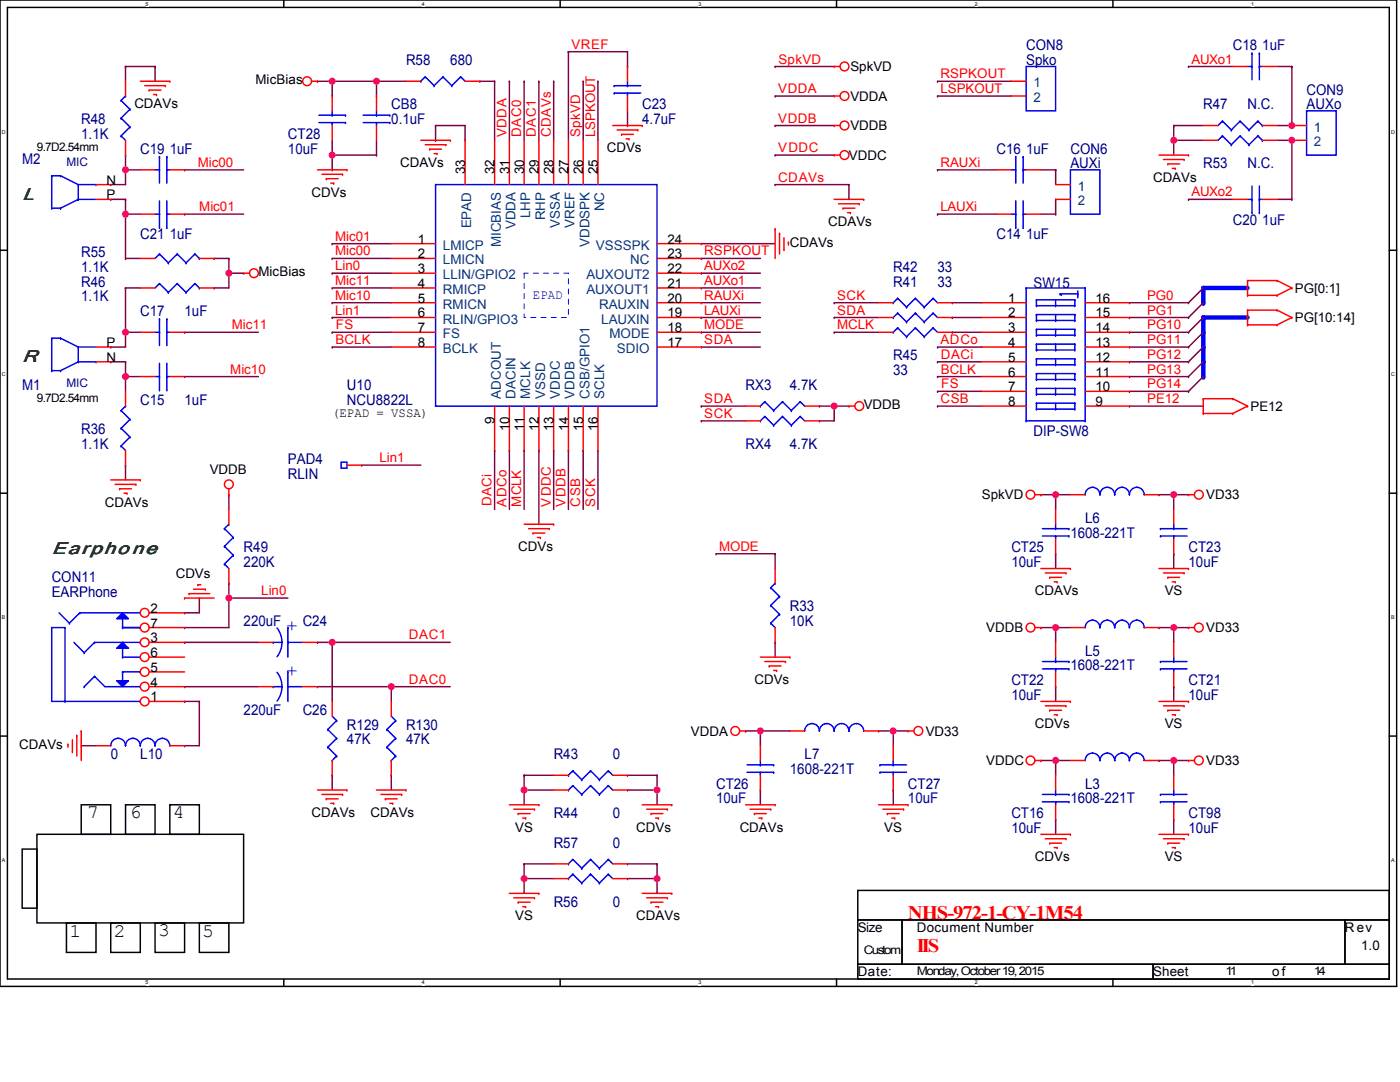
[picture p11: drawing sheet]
<svg xmlns="http://www.w3.org/2000/svg" width="279mm" height="216mm" viewBox="0 0 279 216" stroke-linecap="round" stroke-linejoin="round" font-family="sans-serif">
<defs><g id="words">
<g font-size="3.8" fill="#00f">
<text x="57.2" y="123.8" transform="rotate(90 57.2 123.8)">+</text>
<text x="57.2" y="132.6" transform="rotate(90 57.2 132.6)">+</text>
</g>
<g font-size="3.8">
<text x="17.4" y="163.2">7</text>
<text x="25.9" y="163.2">6</text>
<text x="34.5" y="163.2">4</text>
<text x="13.9" y="187.1">1</text>
<text x="22.7" y="187.1">2</text>
<text x="31.5" y="186.8">3</text>
<text x="40.4" y="187.1">5</text>
</g>
<g font-size="3.8" fill="#f00">
<text x="181.2" y="183.4">NHS-972-1-CY-1M54</text>
<text x="183" y="189.9">IIS</text>
</g>
<g font-size="3.5" fill="#008000">
<text x="4.4" y="39.9">L</text>
<text x="4.4" y="72.3">R</text>
<text x="10.3" y="110.5">Earpho ne</text>
</g>
<g font-size="2.9" fill="#000080">
<text x="204.8" y="10">CON8</text>
<text x="246" y="10">C18 1uF</text>
<text x="81" y="13">R58</text>
<text x="89.9" y="13">680</text>
<text x="204.8" y="13">Spko</text>
<text x="78.1" y="21.8">CB8</text>
<text x="128.2" y="21.8">C23</text>
<text x="240.1" y="21.8">R47</text>
<text x="249" y="21.8">N.C.</text>
<text x="260.8" y="18.9">CON9</text>
<text x="260.8" y="21.8">AUXo</text>
<text x="16.2" y="24.8">R48</text>
<text x="16.2" y="27.7">1.1K</text>
<text x="57.5" y="27.7">CT28</text>
<text x="78.1" y="24.8">0.1uF</text>
<text x="128.2" y="24.8">4.7uF</text>
<text x="4.4" y="32.7">M2</text>
<text x="28" y="30.7">C19 1uF</text>
<text x="57.5" y="30.7">10uF</text>
<text x="198.9" y="30.7">C16 1uF</text>
<text x="213.6" y="30.7">CON6</text>
<text x="213.6" y="33.6">AUXi</text>
<text x="240.1" y="33.6">R53</text>
<text x="249" y="33.6">N.C.</text>
<text x="28" y="47.8">C21 1uF</text>
<text x="198.9" y="47.8">C14 1uF</text>
<text x="246" y="44.8">C20 1uF</text>
<text x="16.2" y="51.3">R55</text>
<text x="16.2" y="54.2">1.1K</text>
<text x="16.2" y="57.2">R46</text>
<text x="178.3" y="54.2">R42</text>
<text x="178.3" y="57.2">R41</text>
<text x="187.1" y="54.2">33</text>
<text x="187.1" y="57.2">33</text>
<text x="206.3" y="57.5">SW15</text>
<text x="16.2" y="60.1">1.1K</text>
<text x="28" y="63.1">C17</text>
<text x="36.8" y="63.1">1uF</text>
<text x="178.3" y="71.9">R45</text>
<text x="4.4" y="77.8">M1</text>
<text x="69.2" y="77.8">U10</text>
<text x="148.8" y="77.8">RX3</text>
<text x="157.6" y="77.8">4.7K</text>
<text x="178.3" y="74.9">33</text>
<text x="28" y="80.8">C15</text>
<text x="36.8" y="80.8">1uF</text>
<text x="69.2" y="80.8">NCU8822L</text>
<text x="16.2" y="86.6">R36</text>
<text x="16.2" y="89.6">1.1K</text>
<text x="148.8" y="89.6">RX4</text>
<text x="157.6" y="89.6">4.7K</text>
<text x="206.3" y="86.9">DIP-SW8</text>
<text x="57.5" y="92.5">PAD4</text>
<text x="57.5" y="95.5">RLIN</text>
<text x="213.6" y="107.3">1608-221T</text>
<text x="216.6" y="104.3">L6</text>
<text x="48.6" y="110.2">R49</text>
<text x="48.6" y="113.2">220K</text>
<text x="201.8" y="110.2">CT25</text>
<text x="201.8" y="113.2">10uF</text>
<text x="237.2" y="110.2">CT23</text>
<text x="237.2" y="113.2">10uF</text>
<text x="10.3" y="116.1">CON11</text>
<text x="10.3" y="119.1">EARPhone</text>
<text x="48.6" y="124.9">220uF</text>
<text x="60.4" y="124.9">C24</text>
<text x="157.6" y="122">R33</text>
<text x="157.6" y="124.9">10K</text>
<text x="216.6" y="130.8">L5</text>
<text x="201.8" y="136.7">CT22</text>
<text x="213.6" y="133.8">1608-221T</text>
<text x="237.2" y="136.7">CT21</text>
<text x="48.6" y="142.6">220uF</text>
<text x="60.4" y="142.6">C26</text>
<text x="201.8" y="139.7">10uF</text>
<text x="237.2" y="139.7">10uF</text>
<text x="69.2" y="145.6">R129</text>
<text x="69.2" y="148.5">47K</text>
<text x="81" y="145.6">R130</text>
<text x="81" y="148.5">47K</text>
<text x="22.1" y="151.5">0</text>
<text x="28" y="151.5">L10</text>
<text x="110.5" y="151.5">R43</text>
<text x="122.3" y="151.5">0</text>
<text x="157.6" y="154.4">1608-221T</text>
<text x="160.6" y="151.5">L7</text>
<text x="142.9" y="157.4">CT26</text>
<text x="142.9" y="160.3">10uF</text>
<text x="181.2" y="157.4">CT27</text>
<text x="181.2" y="160.3">10uF</text>
<text x="213.6" y="160.3">1608-221T</text>
<text x="216.6" y="157.4">L3</text>
<text x="110.5" y="163.3">R44</text>
<text x="122.3" y="163.3">0</text>
<text x="201.8" y="163.3">CT16</text>
<text x="201.8" y="166.2">10uF</text>
<text x="237.2" y="163.3">CT98</text>
<text x="237.2" y="166.2">10uF</text>
<text x="110.5" y="169.1">R57</text>
<text x="122.3" y="169.1">0</text>
<text x="110.5" y="180.9">R56</text>
<text x="122.3" y="180.9">0</text>
</g>
<g font-size="2.7" fill="#004080">
<text x="206.3" y="17.4">1</text>
<text x="206.3" y="20.4">2</text>
<text x="262.2" y="26.3">1</text>
<text x="262.2" y="29.2">2</text>
<text x="215.1" y="38">1</text>
<text x="215.1" y="41">2</text>
<text x="94" y="45.6" transform="rotate(-90 94 45.6)">EPAD</text>
<text x="102.9" y="45.7" transform="rotate(-90 102.9 45.7)">VDDA</text>
<text x="105.8" y="43.5" transform="rotate(-90 105.8 43.5)">LHP</text>
<text x="108.8" y="44" transform="rotate(-90 108.8 44)">RHP</text>
<text x="111.7" y="45.4" transform="rotate(-90 111.7 45.4)">VSSA</text>
<text x="114.7" y="45.4" transform="rotate(-90 114.7 45.4)">VREF</text>
<text x="120.6" y="42.2" transform="rotate(-90 120.6 42.2)">NC</text>
<text x="88.4" y="49.8">LMICP</text>
<text x="88.4" y="52.8">LMICN</text>
<text x="99.9" y="49.3" transform="rotate(-90 99.9 49.3)">MICBIAS</text>
<text x="117.6" y="49.3" transform="rotate(-90 117.6 49.3)">VDDSPK</text>
<text x="118.9" y="49.8">VSSSPK</text>
<text x="125.8" y="52.8">NC</text>
<text x="88.4" y="55.7">LLIN/GPIO2</text>
<text x="88.4" y="58.7">RMICP</text>
<text x="117" y="58.7">AUXOUT1</text>
<text x="117" y="55.7">AUXOUT2</text>
<text x="88.4" y="61.6">RMICN</text>
<text x="88.4" y="64.6">RLIN/GPIO3</text>
<text x="119.5" y="61.6">RAUXIN</text>
<text x="120" y="64.6">LAUXIN</text>
<text x="88.4" y="67.5">FS</text>
<text x="88.4" y="70.4">BCLK</text>
<text x="121.6" y="67.5">MODE</text>
<text x="123.1" y="70.4">SDIO</text>
<text x="99.9" y="79.6" transform="rotate(-90 99.9 79.6)">ADCOUT</text>
<text x="102.9" y="79.6" transform="rotate(-90 102.9 79.6)">DACIN</text>
<text x="105.8" y="79.6" transform="rotate(-90 105.8 79.6)">MCLK</text>
<text x="108.8" y="79.6" transform="rotate(-90 108.8 79.6)">VSSD</text>
<text x="111.7" y="79.6" transform="rotate(-90 111.7 79.6)">VDDC</text>
<text x="114.7" y="79.6" transform="rotate(-90 114.7 79.6)">VDDB</text>
<text x="117.6" y="79.6" transform="rotate(-90 117.6 79.6)">CSB/GPIO1</text>
<text x="120.6" y="79.6" transform="rotate(-90 120.6 79.6)">SCLK</text>
</g>
<g font-size="2.7">
<text x="92.8" y="34.8" transform="rotate(-90 92.8 34.8)">33</text>
<text x="98.7" y="34.8" transform="rotate(-90 98.7 34.8)">32</text>
<text x="101.7" y="34.8" transform="rotate(-90 101.7 34.8)">31</text>
<text x="104.6" y="34.8" transform="rotate(-90 104.6 34.8)">30</text>
<text x="107.5" y="34.8" transform="rotate(-90 107.5 34.8)">29</text>
<text x="110.5" y="34.8" transform="rotate(-90 110.5 34.8)">28</text>
<text x="113.4" y="34.8" transform="rotate(-90 113.4 34.8)">27</text>
<text x="116.4" y="34.8" transform="rotate(-90 116.4 34.8)">26</text>
<text x="119.3" y="34.8" transform="rotate(-90 119.3 34.8)">25</text>
<text x="21.2" y="39.8">P</text>
<text x="21.2" y="36.8">N</text>
<text x="83.4" y="48.6">1</text>
<text x="83.4" y="51.6">2</text>
<text x="133.2" y="51.6">23</text>
<text x="133.2" y="48.6">24</text>
<text x="83.4" y="54.5">3</text>
<text x="83.4" y="57.5">4</text>
<text x="133.2" y="57.5">21</text>
<text x="133.2" y="54.5">22</text>
<text x="83.4" y="60.4">5</text>
<text x="83.4" y="63.3">6</text>
<text x="133.2" y="63.3">19</text>
<text x="133.2" y="60.4">20</text>
<text x="201.2" y="60.4">1</text>
<text x="201.2" y="63.3">2</text>
<text x="218.6" y="60.4">16</text>
<text x="218.6" y="63.3">15</text>
<text x="21.2" y="69.2">P</text>
<text x="83.4" y="66.3">7</text>
<text x="83.4" y="69.2">8</text>
<text x="133.2" y="69.2">17</text>
<text x="133.2" y="66.3">18</text>
<text x="201.2" y="66.3">3</text>
<text x="201.2" y="69.2">4</text>
<text x="218.6" y="66.3">14</text>
<text x="218.6" y="69.2">13</text>
<text x="21.2" y="72.2">N</text>
<text x="201.2" y="72.2">5</text>
<text x="201.2" y="75.1">6</text>
<text x="218.6" y="72.2">12</text>
<text x="218.6" y="75.1">11</text>
<text x="201.2" y="78.1">7</text>
<text x="201.2" y="81">8</text>
<text x="218.6" y="78.1">10</text>
<text x="218.6" y="81">9</text>
<text x="98.7" y="84.6" transform="rotate(-90 98.7 84.6)">9</text>
<text x="101.7" y="86.1" transform="rotate(-90 101.7 86.1)">10</text>
<text x="104.6" y="86.1" transform="rotate(-90 104.6 86.1)">11</text>
<text x="107.5" y="86.1" transform="rotate(-90 107.5 86.1)">12</text>
<text x="110.5" y="86.1" transform="rotate(-90 110.5 86.1)">13</text>
<text x="113.4" y="86.1" transform="rotate(-90 113.4 86.1)">14</text>
<text x="116.4" y="86.1" transform="rotate(-90 116.4 86.1)">15</text>
<text x="119.3" y="86.1" transform="rotate(-90 119.3 86.1)">16</text>
<text x="30.1" y="125.2">7</text>
<text x="30.1" y="122.3">2</text>
<text x="30.1" y="128.2">3</text>
<text x="30.1" y="131.1">6</text>
<text x="30.1" y="134.1">5</text>
<text x="30.1" y="137">4</text>
<text x="30.1" y="140">1</text>
</g>
<g font-size="2.6" fill="#f00">
<text x="114" y="9.7">VREF</text>
<text x="155.3" y="12.7">SpkVD</text>
<text x="187.7" y="15.6">RSPKOUT</text>
<text x="237.8" y="12.7">AUXo1</text>
<text x="155.3" y="18.6">VDDA</text>
<text x="187.7" y="18.6">LSPKOUT</text>
<text x="101.1" y="27.4" transform="rotate(-90 101.1 27.4)">VDDA</text>
<text x="104" y="27.4" transform="rotate(-90 104 27.4)">DAC0</text>
<text x="107" y="27.4" transform="rotate(-90 107 27.4)">DAC1</text>
<text x="109.9" y="27.4" transform="rotate(-90 109.9 27.4)">CDAVs</text>
<text x="115.8" y="27.3" transform="rotate(-90 115.8 27.3)">SpkVD</text>
<text x="118.7" y="27.4" transform="rotate(-90 118.7 27.4)">LSPKOUT</text>
<text x="155.3" y="24.5">VDDB</text>
<text x="39.5" y="33.3">Mic00</text>
<text x="155.3" y="30.4">VDDC</text>
<text x="187.7" y="33.3">RAUXi</text>
<text x="155.3" y="36.2">CDAVs</text>
<text x="237.8" y="39.2">AUXo2</text>
<text x="39.8" y="42.1">Mic01</text>
<text x="187.7" y="42.1">LAUXi</text>
<text x="66.9" y="48">Mic01</text>
<text x="66.9" y="51">Mic00</text>
<text x="66.9" y="53.9">Lin0</text>
<text x="140.5" y="53.9">AUXo2</text>
<text x="140.6" y="51">RSPKOUT</text>
<text x="66.9" y="56.9">Mic11</text>
<text x="66.9" y="59.8">Mic10</text>
<text x="140.5" y="56.9">AUXo1</text>
<text x="140.6" y="59.8">RAUXi</text>
<text x="167.1" y="59.8">SCK</text>
<text x="228.9" y="59.8">PG0</text>
<text x="46.3" y="65.7">Mic11</text>
<text x="66.9" y="62.8">Lin1</text>
<text x="67" y="65.7">FS</text>
<text x="140.6" y="65.7">MODE</text>
<text x="140.6" y="62.8">LAUXi</text>
<text x="167.1" y="62.8">SDA</text>
<text x="167.1" y="65.7">MCLK</text>
<text x="228.9" y="62.8">PG1</text>
<text x="228.9" y="65.7">PG10</text>
<text x="66.9" y="68.7">BCLK</text>
<text x="140.6" y="68.7">SDA</text>
<text x="187.7" y="68.7">ADCo</text>
<text x="187.8" y="71.6">DACi</text>
<text x="228.9" y="68.7">PG11</text>
<text x="228.9" y="71.6">PG12</text>
<text x="46" y="74.5">Mic10</text>
<text x="187.7" y="74.5">BCLK</text>
<text x="187.8" y="77.5">FS</text>
<text x="228.9" y="77.5">PG14</text>
<text x="228.9" y="74.5">PG13</text>
<text x="140.6" y="83.4">SCK</text>
<text x="140.6" y="80.4">SDA</text>
<text x="187.7" y="80.4">CSB</text>
<text x="228.9" y="80.4">PE12</text>
<text x="75.7" y="92.2">Lin1</text>
<text x="98.1" y="101" transform="rotate(-90 98.1 101)">DACi</text>
<text x="101.1" y="101.1" transform="rotate(-90 101.1 101.1)">ADCo</text>
<text x="104" y="101.1" transform="rotate(-90 104 101.1)">MCLK</text>
<text x="109.9" y="101.1" transform="rotate(-90 109.9 101.1)">VDDC</text>
<text x="112.9" y="101.1" transform="rotate(-90 112.9 101.1)">VDDB</text>
<text x="115.8" y="101.1" transform="rotate(-90 115.8 101.1)">CSB</text>
<text x="118.7" y="101.1" transform="rotate(-90 118.7 101.1)">SCK</text>
<text x="143.5" y="109.9">MODE</text>
<text x="52.2" y="118.7">Lin0</text>
<text x="81.6" y="127.6">DAC1</text>
<text x="81.6" y="136.4">DAC0</text>
</g>
<g font-size="2.6">
<text x="51" y="16.8">MicBias</text>
<text x="169.7" y="14.2">SpkVD</text>
<text x="26.8" y="21.6">CDAVs</text>
<text x="169.7" y="20.1">VDDA</text>
<text x="169.7" y="26">VDDB</text>
<text x="79.9" y="33.3">CDAVs</text>
<text x="121.1" y="30.4">CDVs</text>
<text x="169.4" y="31.9">VDDC</text>
<text x="62.2" y="39.2">CDVs</text>
<text x="230.1" y="36.3">CDAVs</text>
<text x="165.3" y="45.1">CDAVs</text>
<text x="157.6" y="49.3">CDAVs</text>
<text x="51.6" y="55.1">MicBias</text>
<text x="258.4" y="58.4">PG[0:1]</text>
<text x="258.4" y="64.3">PG[10:14]</text>
<text x="66.3" y="83.2">(EPAD = VSSA)</text>
<text x="172.4" y="81.7">VDDB</text>
<text x="249.6" y="82">PE12</text>
<text x="41.8" y="94.6">VDDB</text>
<text x="20.9" y="101.1">CDAVs</text>
<text x="195.9" y="99.6">SpkVD</text>
<text x="240.7" y="99.6">VD33</text>
<text x="103.4" y="109.9">CDVs</text>
<text x="35.1" y="115.2">CDVs</text>
<text x="206.5" y="118.8">CDAVs</text>
<text x="232.5" y="118.8">VS</text>
<text x="196.8" y="126.1">VDDB</text>
<text x="240.7" y="126.1">VD33</text>
<text x="150.6" y="136.5">CDVs</text>
<text x="3.8" y="149.4">CDAVs</text>
<text x="137.9" y="146.8">VDDA</text>
<text x="184.7" y="146.8">VD33</text>
<text x="206.5" y="145.3">CDVs</text>
<text x="232.5" y="145.3">VS</text>
<text x="196.8" y="152.7">VDDC</text>
<text x="240.7" y="152.7">VD33</text>
<text x="62.2" y="163">CDAVs</text>
<text x="74" y="163">CDAVs</text>
<text x="102.8" y="165.9">VS</text>
<text x="127" y="165.9">CDVs</text>
<text x="147.6" y="165.9">CDAVs</text>
<text x="176.5" y="165.9">VS</text>
<text x="206.5" y="171.8">CDVs</text>
<text x="232.5" y="171.8">VS</text>
<text x="102.8" y="183.6">VS</text>
<text x="127" y="183.6">CDAVs</text>
<text x="171.2" y="186">Size</text>
<text x="183" y="186">Document Number</text>
<text x="268.4" y="186">Rev</text>
<text x="271.7" y="189.5">1.0</text>
<text x="171.2" y="194.8">Date:</text>
<text x="230.1" y="194.8">Sheet</text>
<text x="253.9" y="194.8">of</text>
</g>
<text font-size="2.6" fill="#00f" x="106.4" y="59.7">EPAD</text>
<g font-size="2.4">
<text x="7.4" y="30.1">9.7D2.54mm</text>
<text x="7.4" y="80.2">9.7D2.54mm</text>
<text x="172.4" y="190.4">Custom</text>
<text x="183" y="194.5">Monday, October 19, 2015</text>
<text x="244.6" y="194.5">11</text>
<text x="262.2" y="194.5">14</text>
</g>
<g font-size="2.4" fill="#000080">
<text x="13.3" y="33.1">MIC</text>
<text x="13.3" y="77.3">MIC</text>
</g>
<g font-size="1.1">
<text x="29.1" y="1.1">5</text>
<text x="84.2" y="1.1">4</text>
<text x="139.4" y="1.1">3</text>
<text x="194.5" y="1.1">2</text>
<text x="249.7" y="1.1">1</text>
<text x=".4" y="26.7">D</text>
<text x="277.6" y="26.7">D</text>
<text x=".4" y="75.1">C</text>
<text x="277.6" y="75.1">C</text>
<text x=".4" y="123.6">B</text>
<text x="277.6" y="123.6">B</text>
<text x=".4" y="172.1">A</text>
<text x="277.6" y="172.1">A</text>
<text x="29.1" y="196.4">5</text>
<text x="84.2" y="196.4">4</text>
<text x="139.4" y="196.4">3</text>
<text x="194.5" y="196.4">2</text>
<text x="249.7" y="196.4">1</text>
</g>
</g></defs>
<path d="M0 0h278.7v196.8h-278.7zM1.5 1.5h275.8v193.9h-275.8z" fill="none" stroke="#000" stroke-width=".29"/>
<g fill="#fff">
<path d="M29.1 .2h.5v1.1h-.5z"/>
<path d="M29.1 195.5h.5v1.2h-.5z"/>
</g>
<path d="M56.6 0v1.5M56.6 195.4v1.4" fill="none" stroke="#000" stroke-width=".29"/>
<g fill="#fff">
<path d="M84.2 .2h.6v1.1h-.6z"/>
<path d="M84.2 195.5h.6v1.2h-.6z"/>
</g>
<path d="M111.8 0v1.5M111.8 195.4v1.4" fill="none" stroke="#000" stroke-width=".29"/>
<g fill="#fff">
<path d="M139.4 .2h.6v1.1h-.6z"/>
<path d="M139.4 195.5h.6v1.2h-.6z"/>
</g>
<path d="M166.9 0v1.5M166.9 195.4v1.4" fill="none" stroke="#000" stroke-width=".29"/>
<g fill="#fff">
<path d="M194.5 .2h.6v1.1h-.6z"/>
<path d="M194.5 195.5h.6v1.2h-.6z"/>
</g>
<path d="M222.1 0v1.5M222.1 195.4v1.4" fill="none" stroke="#000" stroke-width=".29"/>
<g fill="#fff">
<path d="M249.7 .2h.6v1.1h-.6z"/>
<path d="M249.7 195.5h.6v1.2h-.6z"/>
<path d="M.4 25.7h.7v1.2h-.7z"/>
<path d="M277.6 25.7h.8v1.2h-.8z"/>
<path d="M.4 74.2h.7v1.2h-.7z"/>
<path d="M277.6 74.2h.8v1.2h-.8z"/>
</g>
<path d="M0 49.9h1.5M277.3 49.9h1.4" fill="none" stroke="#000" stroke-width=".29"/>
<g fill="#fff">
<path d="M.4 122.6h.7v1.2h-.7z"/>
<path d="M277.6 122.6h.7v1.2h-.7z"/>
</g>
<path d="M0 98.4h1.5M277.3 98.4h1.4" fill="none" stroke="#000" stroke-width=".29"/>
<g fill="#fff">
<path d="M.4 171.1h.7v1.2h-.7z"/>
<path d="M277.6 171.1h.7v1.2h-.7z"/>
</g>
<path d="M0 146.9h1.5M277.3 146.9h1.4" fill="none" stroke="#000" stroke-width=".29"/>
<g fill="none" stroke="#800040" stroke-width=".29">
<path d="M63.4 16.2h.1M63.4 16.2h2.9M25.1 30.9h.1M25.1 30.9v3M66.3 33.9h.1M66.3 30.9v3M234.2 28h.1M234.2 28v2.9M25.1 57.5h.1M25.1 57.5v8.8M45.7 51.6h.1M45.7 51.6v2.9"/>
<path d="M25.1 72.2h.1M25.1 72.2v2.9"/>
</g>
<path d="M240.1 57.5h8.9" fill="none" stroke="#00f" stroke-width=".88"/>
<circle cx="240.1" cy="57.5" r=".44" fill="#00f"/>
<path d="M210.7 98.7h.1M210.7 98.7v3M210.7 110.5h.1M210.7 110.5v2.9" fill="none" stroke="#800040" stroke-width=".29"/>
<path d="M240.1 57.5v2.9" fill="none" stroke="#00f" stroke-width=".88"/>
<circle cx="240.1" cy="60.4" r=".44" fill="#00f"/>
<g fill="none" stroke="#800040" stroke-width=".29">
<path d="M225.4 60.4h.1M225.4 63.4h.1M225.4 60.4h11.8M225.4 63.4h11.8M210.7 98.7h.1M210.7 98.7h2.9M234.2 98.7h.1M234.2 98.7h3M234.2 98.7v3M234.2 110.5h.1M234.2 110.5v2.9M207.7 125.2h.1"/>
<path d="M207.7 125.2h3M210.7 137h.1M210.7 125.2h.1M210.7 125.2v3M210.7 137v3M148.8 145.9h.1M148.8 145.9h8.8M151.7 157.6h.1M151.7 145.9h.1M151.7 145.9v2.9M151.7 157.6v3M178.3 145.9h.1"/>
<path d="M178.3 145.9h2.9M210.7 151.7h.1M210.7 151.7v3M210.7 163.5h.1M210.7 163.5v3"/>
</g>
<path d="M240.1 72.2v2.9" fill="none" stroke="#00f" stroke-width=".88"/>
<circle cx="240.1" cy="75.1" r=".44" fill="#00f"/>
<path d="M225.4 78.1h.1M225.4 78.1h11.8" fill="none" stroke="#800040" stroke-width=".29"/>
<path d="M240.1 63.4h8.9" fill="none" stroke="#00f" stroke-width=".88"/>
<circle cx="240.1" cy="63.4" r=".44" fill="#00f"/>
<path d="M240.1 63.4v2.9" fill="none" stroke="#00f" stroke-width=".88"/>
<circle cx="240.1" cy="66.3" r=".44" fill="#00f"/>
<path d="M231.3 125.2h.1M231.3 125.2h2.9" fill="none" stroke="#800040" stroke-width=".29"/>
<path d="M240.1 66.3v2.9" fill="none" stroke="#00f" stroke-width=".88"/>
<circle cx="240.1" cy="69.2" r=".44" fill="#00f"/>
<path d="M240.1 69.2v3" fill="none" stroke="#00f" stroke-width=".88"/>
<circle cx="240.1" cy="72.2" r=".44" fill="#00f"/>
<g fill="none" stroke="#800040" stroke-width=".29">
<path d="M25.1 13.3h.1M25.1 13.3v2.9M25.1 13.3h5.8M30.9 13.3h.1M30.9 13.3v2.9M66.3 16.2h.1M66.3 19.2h.1M66.3 16.2h14.7M66.3 16.2v3M75.1 19.2h.1M75.1 16.2h.1M75.1 16.2v3"/>
<path d="M95.8 16.2h.1M95.8 16.2h2.9M98.7 16.2h.1M98.7 16.2v11.8M101.7 16.2h.1M101.7 16.2v11.8M104.6 16.2h.1M104.6 16.2v11.8M107.5 16.2h.1M107.5 16.2v11.8M110.5 16.2h.1M110.5 16.2v11.8"/>
<path d="M113.4 10.3h.1M113.4 10.3v17.7M113.4 10.3h11.8v3M116.4 16.2h.1M116.4 16.2v11.8M119.3 16.2h.1M119.3 16.2v11.8M125.2 13.3h.1M154.7 13.3h.1M154.7 19.2h.1M154.7 13.3h11.8M154.7 19.2h11.8"/>
<path d="M187.1 16.2h.1M187.1 19.2h.1M187.1 19.2h14.7M187.1 16.2h14.7M237.2 13.3h.1M237.2 13.3h8.8M254.9 13.3h2.9M257.8 13.3h.1M257.8 13.3v11.8M22.1 36.8h.1M22.1 39.8h.1M22.1 39.8h3"/>
<path d="M25.1 33.9h.1M25.1 39.8h.1M25.1 33.9v2.9h-3M25.1 33.9h2.9M25.1 39.8v11.8M36.8 33.9h.1M36.8 33.9h11.8M66.3 30.9h.1M66.3 30.9h8.8M66.3 28v2.9M75.1 30.9h.1M75.1 28v2.9"/>
<path d="M86.9 28h.1M86.9 25.1h.1M86.9 25.1v2.9M86.9 25.1h5.9v2.9M92.8 28h.1M125.2 25.1h.1M125.2 22.1v3M154.7 36.8h.1M154.7 25.1h.1M154.7 30.9h.1M154.7 36.8h14.7M154.7 25.1h11.8"/>
<path d="M154.7 30.9h11.8M169.4 36.8h.1M169.4 36.8v3M187.1 33.9h.1M187.1 33.9h11.8M207.7 33.9h3M210.7 33.9h.1M210.7 39.8h.1M210.7 33.9v2.9M210.7 39.8v2.9M234.2 25.1h.1M234.2 28h.1"/>
<path d="M234.2 25.1v2.9M234.2 25.1h5.9M234.2 28h5.9M237.2 39.8h.1M237.2 39.8h8.8M254.9 25.1h2.9M254.9 39.8h2.9M254.9 28h2.9M257.8 39.8h.1M257.8 28h.1M257.8 25.1h.1M257.8 28v11.8"/>
<path d="M25.1 42.7h.1M25.1 57.5h.1M25.1 51.6h.1M25.1 51.6h2.9M25.1 57.5h2.9M25.1 42.7h2.9M36.8 42.7h.1M36.8 42.7h11.8M42.7 51.6h.1M42.7 57.5h.1M42.7 51.6h3M45.7 54.5h.1"/>
<path d="M45.7 54.5h2.9M45.7 54.5v3h-3M66.3 48.6h.1M66.3 51.6h.1M66.3 54.5h.1M66.3 57.5h.1M66.3 51.6h11.8M66.3 54.5h11.8M66.3 57.5h11.8M66.3 48.6h11.8M140 51.6h.1M140 54.5h.1"/>
<path d="M140 57.5h.1M140 48.6h.1M140 51.6h11.7M140 54.5h11.7M140 57.5h11.7M140 48.6h14.7M187.1 42.7h.1M187.1 42.7h11.8M207.7 42.7h3M210.7 42.7h.1M240.1 57.5l-2.9 2.9M22.1 72.2h.1"/>
<path d="M22.1 69.2h.1M22.1 72.2h3M25.1 75.1h.1M25.1 66.3h.1M25.1 66.3h2.9M25.1 66.3v2.9h-3M25.1 75.1h2.9M25.1 75.1v3M36.8 66.3h.1M36.8 75.1h.1M36.8 66.3h14.8M36.8 75.1h14.8"/>
<path d="M66.3 60.4h.1M66.3 63.4h.1M66.3 66.3h.1M66.3 69.2h.1M66.3 66.3h11.8M66.3 69.2h11.8M66.3 60.4h11.8M66.3 63.4h11.8M140 69.2h.1M140 66.3h.1M140 63.4h.1M140 60.4h.1"/>
<path d="M140 66.3h11.7M140 69.2h11.7M140 60.4h11.7M140 63.4h11.7M166.5 60.4h.1M166.5 63.4h.1M166.5 66.3h.1M166.5 66.3h8.8M166.5 60.4h8.8M166.5 63.4h8.8M187.1 75.1h.1M187.1 78.1h.1"/>
<path d="M187.1 72.2h.1M187.1 69.2h.1M187.1 69.2h8.8M187.1 72.2h8.8M187.1 75.1h8.8M187.1 78.1h8.8M190 66.3h.1M190 63.4h.1M190 60.4h.1M190 66.3h5.9M190 60.4h5.9M190 63.4h5.9"/>
<path d="M225.4 66.3h.1M225.4 69.2h.1M225.4 72.2h.1M225.4 75.1h.1M225.4 66.3h11.8M225.4 69.2h11.8M225.4 72.2h11.8M225.4 75.1h11.8M237.2 60.4h.1M237.2 63.4h.1M237.2 66.3h.1M237.2 69.2h.1"/>
<path d="M237.2 72.2h.1M237.2 75.1h.1M237.2 78.1h.1M240.1 60.4l-2.9 3M240.1 63.4l-2.9 2.9M240.1 66.3l-2.9 2.9M240.1 69.2l-2.9 3M240.1 72.2l-2.9 2.9M240.1 75.1l-2.9 3M25.1 92.8h.1M25.1 92.8v3M45.7 98.7h.1"/>
<path d="M45.7 98.7v3M72.2 92.8h.1M72.2 92.8h11.8M98.7 89.9h.1M98.7 89.9v11.8M101.7 89.9h.1M101.7 89.9v11.8M104.6 89.9h.1M104.6 89.9v11.8M107.5 89.9h.1M107.5 89.9v14.7M110.5 89.9h.1"/>
<path d="M110.5 89.9v11.8M113.4 89.9h.1M113.4 89.9v11.8M116.4 89.9h.1M116.4 89.9v11.8M119.3 89.9h.1M119.3 89.9v11.8M140 84h.1M140 81h.1M140 81h8.8M140 84h8.8M163.5 84h.1"/>
<path d="M163.5 81h.1M163.5 81h5.9M166.5 81h.1M166.5 81v3h-3M187.1 81h.1M187.1 81h8.8M207.7 98.7h.1M207.7 98.7h3M225.4 81h.1M225.4 81h14.7M231.3 98.7h.1M231.3 98.7h2.9"/>
<path d="M39.8 119.3h.1M39.8 119.3v3h-3M45.7 119.3h.1M45.7 116.4h.1M45.7 116.4v8.8h-8.9M45.7 119.3h11.8M142.9 110.5h.1M142.9 110.5h11.8M154.7 110.5h.1M154.7 110.5v2.9M36.8 122.3h.1M36.8 125.2h.1"/>
<path d="M36.8 137h.1M36.8 140h.1M36.8 128.2h.1M36.8 137h14.8M36.8 128.2h14.8M36.8 140h3M39.8 140h.1M39.8 140v8.8h-3M63.4 137h.1M63.4 128.2h.1M63.4 137h26.5M63.4 128.2h26.5"/>
<path d="M66.3 128.2h.1M66.3 128.2v11.8M78.1 137h.1M78.1 137v3M154.7 128.2h.1M154.7 128.2v2.9M210.7 125.2h.1M210.7 125.2h2.9M234.2 125.2h.1M234.2 137h.1M234.2 125.2v3M234.2 137v3"/>
<path d="M234.2 125.2h3M16.2 148.8h.1M16.2 148.8h3M36.8 148.8h.1M66.3 154.7h.1M66.3 154.7v2.9M78.1 154.7h.1M78.1 154.7v2.9M104.6 157.6h.1M104.6 154.7h.1M104.6 154.7v5.9M104.6 157.6h5.9"/>
<path d="M104.6 154.7h5.9M125.2 157.6h.1M125.2 154.7h.1M125.2 157.6h5.9M125.2 154.7h5.9M131.1 157.6h.1M131.1 154.7h.1M131.1 154.7v5.9M175.3 145.9h.1M175.3 145.9h3M178.3 157.6h.1M178.3 145.9h.1"/>
<path d="M178.3 145.9v2.9M178.3 157.6v3M207.7 151.7h.1M207.7 151.7h5.9M210.7 151.7h.1M231.3 151.7h.1M231.3 151.7h5.9M234.2 151.7h.1M234.2 151.7v3M104.6 175.3h.1M104.6 172.4h.1M104.6 172.4v5.9"/>
<path d="M104.6 175.3h5.9M104.6 172.4h5.9M125.2 175.3h.1M125.2 172.4h.1M125.2 175.3h5.9M125.2 172.4h5.9M131.1 175.3h.1M131.1 172.4h.1M131.1 172.4v5.9M234.2 163.5h.1M234.2 163.5v3"/>
</g>
<g fill="none" stroke="#f00" stroke-width=".29">
<path d="M28 16.2h5.9M28.9 17.1h4.1M29.8 18h.1M29.8 18h2.3M30.7 18.9h.5M31.2 18.9h.1M33 17.1h.1M33.9 16.2h.1M62.2 16.2h1.2M63.4 16.2h.1M166.5 19.2h.1M166.5 13.3h.1"/>
<path d="M166.5 19.2h1.2M166.5 13.3h1.2M28 33.9h2.9M33.9 33.9h2.9M63.4 33.9h5.8M64.2 34.8h4.2M65.1 35.7h.1M65.1 35.7h2.4M66 36.5h.6M66.6 36.5h.1M68.4 34.8h.1M69.2 33.9h.1"/>
<path d="M84 28h5.9M84.9 28.9h4.1M85.7 29.8h.1M85.7 29.8h2.4M86.6 30.7h.6M87.2 30.7h.1M89 28.9h.1M89.9 28h.1M122.3 25.1h5.9M123.2 25.9h4.1M124 26.8h.1M124 26.8h2.4"/>
<path d="M124.9 27.7h.6M125.5 27.7h.1M127.3 25.9h.1M128.2 25.1h.1M166.5 25.1h.1M166.5 30.9h.1M166.5 25.1h1.2M166.5 39.8h5.9M166.5 30.9h1.2M172.4 39.8h.1M198.9 33.9h2.9M204.8 33.9h2.9"/>
<path d="M210.7 39.8h2.9M210.7 36.8h2.9M231.3 30.9h5.9M232.2 31.8h4.1M233.1 32.7h.1M233.1 32.7h2.3M234 33.6h.5M234.5 33.6h.1M236.3 31.8h.1M237.2 30.9h.1M240.1 25.1h3M240.1 28h3"/>
<path d="M251.9 25.1h3M251.9 28h3M257.8 25.1h3M257.8 28h3M28 51.6h2.9M39.8 51.6h2.9M48.6 54.5h.1M48.6 54.5h1.2M154.7 45.7h.1M154.7 45.7v5.9M155.6 46.6h.1M155.6 46.6v4.1"/>
<path d="M156.5 49.8h.1M156.5 47.4v2.4M157.3 48.3h.1M157.3 48.3v.6M167.4 40.7h4.1M168.2 41.5h.1M168.2 41.5h2.4M169.1 42.4h.6M169.7 42.4h.1M171.5 40.7h.1M198.9 42.7h2.9M204.8 42.7h2.9"/>
<path d="M249 58.9h.1M249 56h.1M249 56h5.9M249 58.9h5.9M249 56v2.9M254.9 56h.1M254.9 58.9h.1M254.9 56l2.9 1.5M257.8 57.5h.1M257.8 57.5l-2.9 1.4M28 66.3h2.9M28 75.1h2.9"/>
<path d="M33.9 66.3h2.9M33.9 75.1h2.9M195.9 66.3h8.9M195.9 60.4h8.9M195.9 63.4h8.9M195.9 69.2h8.9M195.9 72.2h8.9M195.9 75.1h8.9M195.9 78.1h8.9M216.6 66.3h8.8M216.6 60.4h8.8M216.6 63.4h8.8"/>
<path d="M216.6 69.2h8.8M216.6 72.2h8.8M216.6 75.1h8.8M216.6 78.1h8.8M240.1 79.6h.1M240.1 79.6h5.9M240.1 79.6v2.9M246 79.6h.1M246 79.6l3 1.4M249 64.8h.1M249 61.9h.1M249 61.9v2.9"/>
<path d="M249 61.9h5.9M249 64.8h5.9M254.9 61.9h.1M254.9 64.8h.1M254.9 61.9l2.9 1.5M257.8 63.4h.1M257.8 63.4l-2.9 1.4M22.1 95.8h5.9M23 96.6h4.1M23.9 97.5h.1M23.9 97.5h2.3M24.8 98.4h.5"/>
<path d="M25.3 98.4h.1M27.1 96.6h.1M28 95.8h.1M45.7 98.7h.1M45.7 97.5v1.2M169.4 81h.1M169.4 81h1.2M195.9 81h8.9M206.5 98.7h1.2M207.7 98.7h.1M216.6 81h8.8M237.2 98.7h.1"/>
<path d="M237.2 98.7h1.2M240.1 82.5h.1M240.1 82.5h5.9M246 82.5h.1M249 81h.1M249 81l-3 1.5M36.8 119.3h.1M36.8 119.3h5.9M37.7 118.5h.1M37.7 118.5h4.1M38.6 117.6h2.4M39.5 116.7h.1"/>
<path d="M39.5 116.7h.6M41 117.6h.1M104.6 104.6h5.9M105.5 105.5h4.1M106.4 106.4h.1M106.4 106.4h2.3M107.3 107.3h.5M107.8 107.3h.1M109.6 105.5h.1M110.5 104.6h.1M207.7 113.4h5.9M208.6 114.3h4.1"/>
<path d="M209.5 115.2h.1M209.5 115.2h2.4M210.4 116.1h.6M210.7 101.7v2.9M210.7 107.5v3M211 116.1h.1M212.7 114.3h.1M213.6 113.4h.1M231.3 113.4h5.9M232.2 114.3h4.1M233.1 115.2h.1M233.1 115.2h2.3"/>
<path d="M234 116.1h.5M234.2 101.7v2.9M234.2 107.5v3M234.5 116.1h.1M236.3 114.3h.1M237.2 113.4h.1M51.6 128.2h2.9M60.4 128.2h3M151.7 131.1h5.9M152.6 132h4.2M153.5 132.9h.1M153.5 132.9h2.4"/>
<path d="M154.4 133.8h.6M155 133.8h.1M156.8 132h.1M157.6 131.1h.1M206.5 125.2h1.2M207.7 125.2h.1M207.7 140h5.9M210.7 128.2v2.9M210.7 134.1v2.9M213.6 140h.1M213.6 125.2h3M228.4 125.2h2.9"/>
<path d="M231.3 140h5.9M237.2 125.2h.1M237.2 140h.1M237.2 125.2h1.2M13.6 148.5h.1M13.6 148.5v.6M14.4 150h.1M14.4 147.6v2.4M15.3 146.7h.1M15.3 146.7v4.2M16.2 145.9h.1M16.2 145.9v5.8"/>
<path d="M63.4 157.6h5.8M64.2 158.5h4.2M65.1 159.4h.1M65.1 159.4h2.4M68.4 158.5h.1M69.2 157.6h.1M75.1 157.6h5.9M76 158.5h4.1M76.9 159.4h.1M76.9 159.4h2.4M80.1 158.5h.1M81 157.6h.1"/>
<path d="M110.5 157.6h2.9M122.3 157.6h2.9M147.6 145.9h1.2M148.8 145.9h.1M157.6 145.9h3M172.4 145.9h2.9M178.3 148.8v2.9M178.3 154.7v2.9M181.2 145.9h.1M181.2 145.9h1.2M206.5 151.7h1.2M207.7 151.7h.1"/>
<path d="M208.6 140.8h4.1M209.5 141.7h.1M209.5 141.7h2.4M210.4 142.6h.6M210.7 154.7v2.9M211 142.6h.1M212.7 140.8h.1M232.2 140.8h4.1M233.1 141.7h.1M233.1 141.7h2.3M234 142.6h.5M234.5 142.6h.1"/>
<path d="M236.3 140.8h.1M237.2 151.7h.1M237.2 151.7h1.2M66 160.3h.6M66.6 160.3h.1M77.8 160.3h.6M78.4 160.3h.1M101.7 160.6h5.8M101.7 178.3h5.8M102.5 161.5h4.2M102.5 179.1h4.2M103.4 162.4h.1"/>
<path d="M103.4 162.4h2.4M104.3 163.2h.6M104.9 163.2h.1M106.7 161.5h.1M106.7 179.1h.1M107.5 160.6h.1M107.5 178.3h.1M110.5 175.3h2.9M122.3 175.3h2.9M128.2 160.6h5.9M128.2 178.3h5.9M129.1 161.5h4.1"/>
<path d="M129.1 179.1h4.1M129.9 162.4h.1M129.9 162.4h2.4M130.8 163.2h.6M131.4 163.2h.1M133.2 161.5h.1M133.2 179.1h.1M134.1 160.6h.1M134.1 178.3h.1M148.8 160.6h5.9M149.7 161.5h4.1M150.6 162.4h.1"/>
<path d="M150.6 162.4h2.3M151.5 163.2h.5M152 163.2h.1M153.8 161.5h.1M154.7 160.6h.1M175.3 160.6h5.9M176.2 161.5h4.1M177.1 162.4h.1M177.1 162.4h2.3M178 163.2h.6M178.6 163.2h.1M180.3 161.5h.1"/>
<path d="M181.2 160.6h.1M207.7 166.5h5.9M208.6 167.4h4.1M209.5 168.2h.1M209.5 168.2h2.4M210.4 169.1h.6M210.7 160.6v2.9M211 169.1h.1M212.7 167.4h.1M213.6 166.5h.1M231.3 166.5h5.9M232.2 167.4h4.1"/>
<path d="M233.1 168.2h.1M233.1 168.2h2.3M234 169.1h.5M234.5 169.1h.1M236.3 167.4h.1M237.2 166.5h.1M103.4 180h.1M103.4 180h2.4M104.3 180.9h.6M104.9 180.9h.1M129.9 180h.1M129.9 180h2.4"/>
<path d="M130.8 180.9h.6M131.4 180.9h.1"/>
<circle cx="61.3" cy="16.2" r=".88"/>
<circle cx="168.5" cy="13.3" r=".88"/>
<circle cx="168.5" cy="19.2" r=".88"/>
<circle cx="168.5" cy="25" r=".88"/>
<circle cx="168.5" cy="30.9" r=".88"/>
<circle cx="50.7" cy="54.5" r=".88"/>
<circle cx="45.7" cy="96.6" r=".88"/>
<circle cx="171.5" cy="81" r=".88"/>
<circle cx="205.7" cy="98.7" r=".88"/>
<circle cx="239.3" cy="98.7" r=".88"/>
<circle cx="205.7" cy="125.2" r=".88"/>
<circle cx="239.3" cy="125.2" r=".88"/>
<circle cx="146.7" cy="145.8" r=".88"/>
<circle cx="183.3" cy="145.8" r=".88"/>
<circle cx="205.7" cy="151.7" r=".88"/>
<circle cx="239.3" cy="151.7" r=".88"/>
</g>
<g fill="none" stroke="#000" stroke-width=".29">
<path d="M4.4 169.4h3v11.8h-3zM7.4 166.5h41.2v17.7h-41.2zM16.2 160.6h5.9v5.9h-5.9zM25.1 160.6h5.8v5.9h-5.8zM33.9 160.6h5.9v5.9h-5.9zM171.2 177.7h106.1v5.9h-106.1zM13.3 184.2h5.9v5.8h-5.9zM22.1 184.2h5.9v5.8h-5.9zM30.9 184.2h5.9v5.8h-5.9zM39.8 184.2h5.9v5.8h-5.9zM171.2 183.6h8.8v8.8h-8.8zM171.2 192.4h58.9v3h-58.9z"/>
<path d="M180 183.6h88.4v8.8h-88.4zM230.1 192.4h47.2v3h-47.2zM268.4 183.6h8.9v8.8h-8.9z"/>
</g>
<g fill="none" stroke="#00f" stroke-width=".29">
<path d="M30.9 33.9h.9M31.8 31.2h.1M31.8 33.9h.1M31.8 31.2v5.3M33.3 33.9h.1M33.3 31.2h.1M33.3 31.2v5.3M33.3 33.9h.6M201.8 33.9h.9M202.7 31.2h.1M202.7 33.9h.1M202.7 31.2v5.3"/>
<path d="M204.2 33.9h.1M204.2 31.2h.1M204.2 33.9h.6M204.2 31.2v5.3M213.6 33.9h5.9v8.8h-5.9zM244 24.2h.1M244 27.1h.1M244 24.2l-.9 .9M244 24.2l1.7 1.7M244 27.1l-.9 .9M244 27.1l1.7 1.8M245.7 25.9h.1"/>
<path d="M245.7 28.9h.1M247.5 24.2h.1M247.5 27.1h.1M247.5 24.2l-1.8 1.7M247.5 24.2l1.8 1.7M247.5 27.1l-1.8 1.8M247.5 27.1l1.8 1.8M249.3 25.9h.1M249.3 28.9h.1M251 24.2h.1M251 27.1h.1M251 24.2l-1.7 1.7"/>
<path d="M251 24.2l.9 .9M251 27.1l-1.7 1.8M251 27.1l.9 .9M251.9 25.1h.1M251.9 28h.1M260.8 22.1h5.9v8.8h-5.9zM31.8 50.7h.1M31.8 50.7l-.9 .9M31.8 50.7l1.8 1.8M33.6 52.5h.1M35.4 50.7h.1M35.4 50.7l-1.8 1.8"/>
<path d="M35.4 50.7l1.7 1.8M37.1 52.5h.1M38.9 50.7h.1M38.9 50.7l-1.8 1.8M38.9 50.7l.9 .9M39.8 51.6h.1M201.8 42.7h.9M202.7 45.4h.1M202.7 42.7h.1M202.7 40.1v5.3M204.2 42.7h.1M204.2 45.4h.1"/>
<path d="M204.2 40.1v5.3M204.2 42.7h.6M204.8 57.5h.1M204.8 57.5v26.5M204.8 57.5h11.8M206.8 59.8h.1M206.8 59.8h7.7M206.8 59.8v1.2M210.7 59.8v1.2M211.6 58.6h.1M211.6 58.6l.3 .3M211.6 58.6h3.5"/>
<path d="M214.5 59.8h.1M214.5 59.8v1.2M215.1 58.6h.1M215.1 59.2h.1M215.1 58.1v1.1M216.6 57.5h.1M216.6 57.5v26.5M30.9 66.3h.9M30.9 75.1h.9M31.8 63.6h.1M31.8 66.3h.1M31.8 77.8h.1"/>
<path d="M31.8 75.1h.1M31.8 63.6v5.4M31.8 72.5v5.3M33.3 66.3h.1M33.3 63.6h.1M33.3 75.1h.1M33.3 77.8h.1M33.3 66.3h.6M33.3 63.6v5.4M33.3 72.5v5.3M33.3 75.1h.6M206.8 61h.1"/>
<path d="M206.8 63.9h.1M206.8 62.8h.1M206.8 66.9h.1M206.8 65.7h.1M206.8 69.8h.1M206.8 68.7h.1M206.8 72.8h.1M206.8 71.6h.1M206.8 75.7h.1M206.8 74.5h.1M206.8 78.7h.1M206.8 77.5h.1"/>
<path d="M206.8 61h7.7M206.8 62.8v1.1M206.8 65.7v1.2M206.8 68.7v1.1M206.8 71.6v1.2M206.8 74.5v1.2M206.8 77.5v1.2M206.8 62.8h7.7M206.8 63.9h7.7M206.8 65.7h7.7M206.8 66.9h7.7M206.8 68.7h7.7"/>
<path d="M206.8 69.8h7.7M206.8 71.6h7.7M206.8 72.8h7.7M206.8 74.5h7.7M206.8 75.7h7.7M206.8 77.5h7.7M206.8 78.7h7.7M210.7 61h.1M210.7 63.9h.1M210.7 66.9h.1M210.7 69.8h.1M210.7 72.8h.1"/>
<path d="M210.7 75.7h.1M210.7 78.7h.1M210.7 62.8v1.1M210.7 65.7v1.2M210.7 68.7v1.1M210.7 71.6v1.2M210.7 74.5v1.2M210.7 77.5v1.2M214.5 61h.1M214.5 62.8h.1M214.5 63.9h.1M214.5 65.7h.1"/>
<path d="M214.5 66.9h.1M214.5 68.7h.1M214.5 69.8h.1M214.5 71.6h.1M214.5 72.8h.1M214.5 74.5h.1M214.5 75.7h.1M214.5 77.5h.1M214.5 78.7h.1M214.5 62.8v1.1M214.5 65.7v1.2M214.5 68.7v1.1"/>
<path d="M214.5 71.6v1.2M214.5 74.5v1.2M214.5 77.5v1.2M204.8 84h.1M204.8 84h11.8M206.8 81.6h.1M206.8 80.4h.1M206.8 80.4v1.2M206.8 80.4h7.7M206.8 81.6h7.7M210.7 81.6h.1M210.7 80.4v1.2"/>
<path d="M214.5 80.4h.1M214.5 81.6h.1M214.5 80.4v1.2M216.6 84h.1M208 105.5h5.3M208 107h5.3M210.7 107h.1M210.7 105.5h.1M210.7 104.6v.9M210.7 107v.5M213.3 105.5h.1M213.3 107h.1"/>
<path d="M231.6 105.5h.1M231.6 107h.1M231.6 105.5h5.3M231.6 107h5.3M234.2 107h.1M234.2 105.5h.1M234.2 104.6v.9M234.2 107v.5M54.5 128.2h.1M54.5 128.2h1.8M55.3 125.3l.7 1.4 .3 1.5M56.3 128.2l-.3 1.5-.7 1.3"/>
<path d="M57.5 125.2h.1M57.5 128.2h.1M57.5 128.2h2.9M57.5 125.2v5.9M208 132h5.3M208 133.5h5.3M210.7 133.5h.1M210.7 132h.1M210.7 131.1v.9M210.7 133.5v.6M213.3 132h.1M213.3 133.5h.1"/>
<path d="M216.6 125.2a1.46 1.46 0 0 1 1.5-1.4h-.1a1.47 1.47 0 0 1 1.5 1.4 1.46 1.46 0 0 1 1.5-1.4 1.47 1.47 0 0 1 1.5 1.4 1.46 1.46 0 0 1 1.4-1.4 1.47 1.47 0 0 1 1.5 1.4 1.46 1.46 0 0 1 1.5-1.4 1.47 1.47 0 0 1 1.4 1.4M113.4 157.6h.1M114.3 156.8h.1M114.3 156.8l1.8 1.7M114.3 156.8l-.9 .8M116.1 158.5h.1M117.9 156.8h.1M117.9 156.8l1.7 1.7M117.9 156.8l-1.8 1.7M119.6 158.5h.1M121.4 156.8h.1M121.4 156.8l.9 .8"/>
<path d="M121.4 156.8l-1.8 1.7M160.6 145.9a1.46 1.46 0 0 1 1.5-1.5 1.47 1.47 0 0 1 1.4 1.5 1.46 1.46 0 0 1 1.5-1.5 1.47 1.47 0 0 1 1.5 1.5 1.46 1.46 0 0 1 1.5-1.5 1.47 1.47 0 0 1 1.4 1.5 1.46 1.46 0 0 1 1.5-1.5 1.47 1.47 0 0 1 1.5 1.5M175.6 152.6h.1M175.6 154.1h.1M175.6 152.6h5.3M175.6 154.1h5.3M178.3 154.1h.1M178.3 152.6h.1M178.3 151.7v.9M178.3 154.1v.6M208 158.5h5.3M208 160h5.3"/>
<path d="M210.7 160h.1M210.7 158.5h.1M210.7 157.6v.9M210.7 160v.6M213.3 158.5h.1M213.3 160h.1M113.4 175.3h.1M114.3 174.4h.1M114.3 174.4l1.8 1.8M114.3 174.4l-.9 .9M116.1 176.2h.1M117.9 174.4h.1"/>
<path d="M117.9 174.4l1.7 1.8M117.9 174.4l-1.8 1.8M119.6 176.2h.1M121.4 174.4h.1M121.4 174.4l.9 .9M121.4 174.4l-1.8 1.8"/>
</g>
<path d="M24.5 128.2l1.1 1.2h-2.3z" fill="#00f"/>
<path d="M24.5 128.2l1.1 1.2h-2.3z" fill="none" stroke="#00f" stroke-width=".29"/>
<path d="M23.3 135.8h2.3l-1.1 1.2z" fill="#00f"/>
<g fill="none" stroke="#00f" stroke-width=".29">
<path d="M10.3 125.2h.1M10.3 125.2h2.7M10.3 125.2v14.8h17.7M13 125.2h.1M13 140h.1M13 125.2v14.8M14.7 128.2l2.1 2M16.8 130.2h.1M16.8 137h.1M18.9 128.2h.1M18.9 135h.1M18.9 128.2l-2.1 2"/>
<path d="M18.9 128.2h9.1M18.9 135l2 2h7.1M18.9 135l-2.1 2M23.3 135.8h2.3l-1.1 1.2zM24.5 134.1h.1M24.5 131.1h.1M24.5 125.2h3.5M24.5 129.4v1.7M24.5 134.1v1.7M24.5 134.1h3.5M24.5 131.1h3.5M28 128.2h.1"/>
<path d="M28 140h.1M28 137h.1M28 134.1h.1M28 131.1h.1M28 125.2h.1"/>
</g>
<path d="M24.5 122.3l1.1 1.2h-2.3z" fill="#00f"/>
<path d="M11.8 122.3l2.1 2M13.9 124.3h.1M15.9 122.3h.1M15.9 122.3h12.1M15.9 122.3l-2 2M24.5 122.3l1.1 1.2h-2.3zM24.5 125.2h.1M24.5 125.2h3.5M24.5 123.5v1.7M28 125.2h.1M28 122.3h.1" fill="none" stroke="#00f" stroke-width=".29"/>
<circle cx="28.9" cy="128.2" r=".88" fill="#fff"/>
<g fill="none" stroke="#f00" stroke-width=".29">
<path d="M29.8 128.2h7"/>
<circle cx="28.9" cy="128.2" r=".88"/>
</g>
<circle cx="28.9" cy="131.1" r=".88" fill="#fff"/>
<g fill="none" stroke="#f00" stroke-width=".29">
<path d="M29.8 131.1h7"/>
<circle cx="28.9" cy="131.1" r=".88"/>
</g>
<circle cx="28.9" cy="134.1" r=".88" fill="#fff"/>
<g fill="none" stroke="#f00" stroke-width=".29">
<path d="M29.8 134.1h7"/>
<circle cx="28.9" cy="134.1" r=".88"/>
</g>
<circle cx="28.9" cy="137" r=".88" fill="#fff"/>
<g fill="none" stroke="#f00" stroke-width=".29">
<path d="M29.8 137h7"/>
<circle cx="28.9" cy="137" r=".88"/>
</g>
<circle cx="28.9" cy="140" r=".88" fill="#fff"/>
<g fill="none" stroke="#f00" stroke-width=".29">
<path d="M29.8 140h7"/>
<circle cx="28.9" cy="140" r=".88"/>
</g>
<circle cx="28.9" cy="125.2" r=".88" fill="#fff"/>
<g fill="none" stroke="#f00" stroke-width=".29">
<path d="M29.8 125.2h7"/>
<circle cx="28.9" cy="125.2" r=".88"/>
</g>
<circle cx="28.9" cy="122.3" r=".88" fill="#fff"/>
<g fill="none" stroke="#f00" stroke-width=".29">
<path d="M25.1 16.2v3M66.3 19.2v2.9M75.1 19.2v2.9M81 16.2h3M92.8 16.2h3M125.2 13.3v2.9M125.2 19.2v2.9M201.8 16.2h3M201.8 19.2h3M246 13.3h3M251.9 13.3h3M19.2 39.8h2.9"/>
<path d="M19.2 36.8h2.9M25.1 28v2.9M66.3 25.1v2.9M75.1 25.1v2.9M92.8 28v8.8M98.7 28v8.8M101.7 28v8.8M104.6 28v8.8M107.5 28v8.8M110.5 28v8.8M113.4 28v8.8M116.4 28v8.8"/>
<path d="M119.3 28v8.8M246 39.8h3M251.9 39.8h3M28 57.5h2.9M28 42.7h2.9M33.9 42.7h2.9M39.8 57.5h2.9M78.1 57.5h8.8M78.1 48.6h8.8M78.1 51.6h8.8M78.1 54.5h8.8M131.1 57.5h8.9"/>
<path d="M131.1 48.6h8.9M131.1 51.6h8.9M131.1 54.5h8.9M19.2 69.2h2.9M19.2 72.2h2.9M25.1 78.1v2.9M78.1 60.4h8.8M78.1 63.4h8.8M78.1 66.3h8.8M78.1 69.2h8.8M131.1 60.4h8.9M131.1 63.4h8.9"/>
<path d="M131.1 66.3h8.9M131.1 69.2h8.9M175.3 60.4h3M175.3 63.4h3M175.3 66.3h3M187.1 60.4h2.9M187.1 63.4h2.9M187.1 66.3h2.9M25.1 89.9v2.9M69.2 92.8h3M98.7 81v8.9M101.7 81v8.9"/>
<path d="M104.6 81v8.9M107.5 81v8.9M110.5 81v8.9M113.4 81v8.9M116.4 81v8.9M119.3 81v8.9M148.8 81h2.9M148.8 84h2.9M160.6 81h2.9M160.6 84h2.9M213.6 98.7h3M228.4 98.7h2.9"/>
<path d="M45.7 101.7v2.9M45.7 113.4v3M154.7 113.4v3M29.8 122.3h7M51.6 137h2.9M60.4 137h3M66.3 140v2.9M78.1 140v2.9M154.7 125.2v3M234.2 128.2v2.9M234.2 134.1v2.9M19.2 148.8h2.9"/>
<path d="M33.9 148.8h2.9M66.3 151.7v3M78.1 151.7v3M110.5 154.7h2.9M122.3 154.7h2.9M151.7 148.8v2.9M151.7 154.7v2.9M213.6 151.7h3M228.4 151.7h2.9M234.2 154.7v2.9M110.5 172.4h2.9M122.3 172.4h2.9"/>
<path d="M234.2 160.6v2.9"/>
<circle cx="28.9" cy="122.3" r=".88"/>
</g>
<g fill="none" stroke="#00f" stroke-width=".29">
<path d="M25.1 19.2h.1M25.1 19.2l-.9 .8M84 16.2h.1M84.9 15.3h.1M84.9 15.3l1.7 1.8M84.9 15.3l-.9 .9M86.6 17.1h.1M88.4 15.3h.1M88.4 15.3l1.8 1.8M88.4 15.3l-1.8 1.8M90.2 17.1h.1M91.9 15.3h.1"/>
<path d="M91.9 15.3l.9 .9M91.9 15.3l-1.7 1.8M122.6 17.1h.1M122.6 18.6h.1M122.6 17.1h5.3M122.6 18.6h5.3M125.2 18.6h.1M125.2 17.1h.1M125.2 16.2v.9M125.2 18.6v.6M204.8 13.3h5.9v8.8h-5.9zM249 13.3h.9"/>
<path d="M249.9 10.6h.1M249.9 13.3h.1M249.9 10.6v5.3M251.3 13.3h.1M251.3 10.6h.1M251.3 13.3h.6M251.3 10.6v5.3M10.3 35.1h.1M10.3 35.1v6.4M10.3 35.1h1.8M12.1 35.1h.1M12.1 35.1l3.5 1.7"/>
<path d="M15.6 39.8h.1M15.6 36.8h.1M15.6 39.8h3.6M15.6 36.8v3M15.6 39.8l-3.5 1.7M15.6 36.8h3.6M19.2 36.8h.1M24.2 27.1h.1M24.2 23.6h.1M24.2 20h.1M24.2 27.1l.9 .9M24.2 23.6l1.7 1.7"/>
<path d="M24.2 20l1.7 1.8M25.9 25.3h.1M25.9 21.8h.1M25.9 25.3l-1.7 1.8M25.9 21.8l-1.7 1.8M63.6 23h5.4M63.6 24.5h5.4M66.3 24.5h.1M66.3 23h.1M66.3 22.1v.9M66.3 24.5v.6M69 23h.1"/>
<path d="M69 24.5h.1M72.5 23h5.3M72.5 24.5h5.3M75.1 24.5h.1M75.1 23h.1M75.1 22.1v.9M75.1 24.5v.6M77.8 23h.1M77.8 24.5h.1M86.9 36.8h44.2v44.2h-44.2zM249 39.8h.9M249.9 39.8h.1"/>
<path d="M249.9 37.1v5.3M251.3 39.8h.1M251.3 37.1v5.3M251.3 39.8h.6M10.3 41.5h.1M10.3 41.5h1.8M12.1 41.5h.1M30.9 42.7h.9M31.8 56.6h.1M31.8 45.4h.1M31.8 42.7h.1M31.8 56.6l-.9 .9"/>
<path d="M31.8 56.6l1.8 1.7M31.8 40.1v5.3M33.3 42.7h.1M33.3 45.4h.1M33.3 42.7h.6M33.3 40.1v5.3M33.6 58.3h.1M35.4 56.6h.1M35.4 56.6l-1.8 1.7M35.4 56.6l1.7 1.7M37.1 58.3h.1M38.9 56.6h.1"/>
<path d="M38.9 56.6l-1.8 1.7M38.9 56.6l.9 .9M39.8 57.5h.1M179.1 59.5h.1M179.1 59.5l1.8 1.8M179.1 59.5l-.8 .9M182.7 59.5h.1M182.7 59.5l1.7 1.8M182.7 59.5l-1.8 1.8M186.2 59.5h.1M186.2 59.5l.9 .9M186.2 59.5l-1.8 1.8"/>
<path d="M249.9 42.4h.1M251.3 42.4h.1M10.3 74h.1M10.3 67.5h.1M10.3 67.5h1.8M10.3 74h1.8M10.3 67.5v6.5M12.1 67.5h.1M12.1 74h.1M12.1 67.5l3.5 1.7M15.6 69.2h.1M15.6 72.2h.1"/>
<path d="M15.6 69.2v3M15.6 72.2l-3.5 1.8M15.6 69.2h3.6M15.6 72.2h3.6M19.2 72.2h.1M178.3 60.4h.1M178.3 63.4h.1M178.3 66.3h.1M179.1 62.5h.1M179.1 65.4h.1M179.1 62.5l1.8 1.7M179.1 62.5l-.8 .9"/>
<path d="M179.1 65.4l1.8 1.8M179.1 65.4l-.8 .9M180.9 61.3h.1M180.9 64.2h.1M180.9 67.2h.1M182.7 62.5h.1M182.7 65.4h.1M182.7 62.5l1.7 1.7M182.7 62.5l-1.8 1.7M182.7 65.4l1.7 1.8M182.7 65.4l-1.8 1.8M184.4 61.3h.1"/>
<path d="M184.4 64.2h.1M184.4 67.2h.1M186.2 62.5h.1M186.2 65.4h.1M186.2 62.5l.9 .9M186.2 62.5l-1.8 1.7M186.2 65.4l.9 .9M186.2 65.4l-1.8 1.8M24.2 89h.1M24.2 85.5h.1M24.2 81.9h.1M24.2 89l.9 .9"/>
<path d="M24.2 85.5l1.7 1.7M24.2 81.9l1.7 1.8M25.1 81h.1M25.1 81l-.9 .9M25.9 87.2h.1M25.9 83.7h.1M25.9 87.2l-1.7 1.8M25.9 83.7l-1.7 1.8M68.1 92.2h1.1v1.2h-1.1zM151.7 81h.1M151.7 84h.1M152.6 80.1h.1"/>
<path d="M152.6 83.1h.1M152.6 80.1l1.8 1.8M152.6 80.1l-.9 .9M152.6 83.1l1.8 1.8M152.6 83.1l-.9 .9M154.4 81.9h.1M154.4 84.9h.1M156.2 80.1h.1M156.2 83.1h.1M156.2 80.1l1.7 1.8M156.2 80.1l-1.8 1.8M156.2 83.1l1.7 1.8"/>
<path d="M156.2 83.1l-1.8 1.8M157.9 81.9h.1M157.9 84.9h.1M159.7 80.1h.1M159.7 83.1h.1M159.7 80.1l.9 .9M159.7 80.1l-1.8 1.8M159.7 83.1l.9 .9M159.7 83.1l-1.8 1.8M216.6 98.7a1.46 1.46 0 0 1 1.5-1.5h-.1a1.47 1.47 0 0 1 1.5 1.5 1.46 1.46 0 0 1 1.5-1.5 1.47 1.47 0 0 1 1.5 1.5 1.46 1.46 0 0 1 1.4-1.5 1.47 1.47 0 0 1 1.5 1.5 1.46 1.46 0 0 1 1.5-1.5 1.47 1.47 0 0 1 1.4 1.5M44.8 112.6h.1M44.8 109h.1"/>
<path d="M44.8 105.5h.1M44.8 112.6l.9 .8M44.8 109l1.8 1.8M44.8 105.5l1.8 1.8M45.7 104.6h.1M45.7 104.6l-.9 .9M46.6 110.8h.1M46.6 107.3h.1M46.6 110.8l-1.8 1.8M46.6 107.3l-1.8 1.7M153.8 117.3h.1M153.8 117.3l1.8 1.7"/>
<path d="M154.7 116.4h.1M154.7 116.4l-.9 .9M155.6 119h.1M155.6 119l-1.8 1.8M54.5 137h.1M54.5 137h1.8M55.3 134.1l.7 1.4 .3 1.5M56.3 137l-.3 1.5-.7 1.4M57.5 134.1h.1M57.5 137h.1M57.5 137h2.9M57.5 134.1v5.9"/>
<path d="M153.8 124.3h.1M153.8 120.8h.1M153.8 124.3l.9 .9M153.8 120.8l1.8 1.8M155.6 122.6h.1M155.6 122.6l-1.8 1.7M231.6 132h.1M231.6 133.5h.1M231.6 132h5.3M231.6 133.5h5.3M234.2 133.5h.1M234.2 132h.1"/>
<path d="M234.2 131.1v.9M234.2 133.5v.6M22.1 148.8a1.46 1.46 0 0 1 1.5-1.5 1.47 1.47 0 0 1 1.4 1.5h.1a1.46 1.46 0 0 1 1.4-1.5 1.47 1.47 0 0 1 1.5 1.5 1.46 1.46 0 0 1 1.5-1.5 1.47 1.47 0 0 1 1.4 1.5 1.46 1.46 0 0 1 1.5-1.5 1.47 1.47 0 0 1 1.5 1.5M65.4 145.6h.1M65.4 149.1h.1M65.4 145.6l1.8 1.7M65.4 149.1l1.8 1.8M66.3 151.7h.1M66.3 142.9l.9 .9M67.2 143.8h.1M67.2 147.3h.1M67.2 150.9h.1"/>
<path d="M67.2 143.8l-1.8 1.8M67.2 147.3l-1.8 1.8M67.2 150.9l-.9 .8M77.2 145.6h.1M77.2 149.1h.1M77.2 145.6l1.8 1.7M77.2 149.1l1.8 1.8M78.1 151.7h.1M78.1 142.9l.9 .9M79 143.8h.1M79 147.3h.1M79 150.9h.1"/>
<path d="M79 143.8l-1.8 1.8M79 147.3l-1.8 1.8M79 150.9l-.9 .8M113.4 154.7h.1M114.3 153.8h.1M114.3 153.8l1.8 1.8M114.3 153.8l-.9 .9M116.1 155.6h.1M117.9 153.8h.1M117.9 153.8l1.7 1.8M117.9 153.8l-1.8 1.8M119.6 155.6h.1"/>
<path d="M121.4 153.8h.1M121.4 153.8l.9 .9M121.4 153.8l-1.8 1.8M149.1 152.6h5.3M149.1 154.1h5.3M151.7 154.1h.1M151.7 152.6h.1M151.7 151.7v.9M151.7 154.1v.6M154.4 152.6h.1M154.4 154.1h.1M216.6 151.7v.1a1.46 1.46 0 0 1 1.5-1.5h-.1a1.47 1.47 0 0 1 1.5 1.5 1.46 1.46 0 0 1 1.5-1.5 1.47 1.47 0 0 1 1.5 1.5 1.46 1.46 0 0 1 1.4-1.5 1.47 1.47 0 0 1 1.5 1.5 1.46 1.46 0 0 1 1.5-1.5 1.47 1.47 0 0 1 1.4 1.5v-.1"/>
<path d="M231.6 158.5h.1M231.6 160h.1M231.6 158.5h5.3M231.6 160h5.3M234.2 160h.1M234.2 158.5h.1M234.2 157.6v.9M234.2 160v.6M113.4 172.4h.1M114.3 171.5h.1M114.3 171.5l1.8 1.8M114.3 171.5l-.9 .9"/>
<path d="M116.1 173.3h.1M117.9 171.5h.1M117.9 171.5l1.7 1.8M117.9 171.5l-1.8 1.8M119.6 173.3h.1M121.4 171.5h.1M121.4 171.5l.9 .9M121.4 171.5l-1.8 1.8"/>
</g>
<path d="M104.6 54.5h8.8v8.9h-8.8z" fill="none" stroke="#fff" stroke-width=".2" stroke-dasharray="1 1 1 1 1 1 1 1"/>
<path d="M104.6 54.5h8.8v8.9h-8.8z" fill="none" stroke="#00f" stroke-width=".2" stroke-dasharray="1 1 1 1 1 1 1 1"/>
<circle cx="234.2" cy="28" r=".59" fill="#f0f"/>
<circle cx="234.2" cy="28" r=".59" fill="none" stroke="#f0f" stroke-width=".29"/>
<circle cx="210.7" cy="98.7" r=".59" fill="#f0f"/>
<circle cx="210.7" cy="98.7" r=".59" fill="none" stroke="#f0f" stroke-width=".29"/>
<circle cx="234.2" cy="98.7" r=".59" fill="#f0f"/>
<circle cx="234.2" cy="98.7" r=".59" fill="none" stroke="#f0f" stroke-width=".29"/>
<circle cx="178.3" cy="145.8" r=".59" fill="#f0f"/>
<circle cx="178.3" cy="145.8" r=".59" fill="none" stroke="#f0f" stroke-width=".29"/>
<circle cx="151.7" cy="145.8" r=".59" fill="#f0f"/>
<circle cx="151.7" cy="145.8" r=".59" fill="none" stroke="#f0f" stroke-width=".29"/>
<circle cx="210.7" cy="125.2" r=".59" fill="#f0f"/>
<circle cx="210.7" cy="125.2" r=".59" fill="none" stroke="#f0f" stroke-width=".29"/>
<circle cx="234.2" cy="125.2" r=".59" fill="#f0f"/>
<circle cx="234.2" cy="125.2" r=".59" fill="none" stroke="#f0f" stroke-width=".29"/>
<circle cx="234.2" cy="151.7" r=".59" fill="#f0f"/>
<circle cx="234.2" cy="151.7" r=".59" fill="none" stroke="#f0f" stroke-width=".29"/>
<circle cx="25" cy="66.3" r=".59" fill="#f0f"/>
<circle cx="25" cy="66.3" r=".59" fill="none" stroke="#f0f" stroke-width=".29"/>
<circle cx="25" cy="75.1" r=".59" fill="#f0f"/>
<circle cx="25" cy="75.1" r=".59" fill="none" stroke="#f0f" stroke-width=".29"/>
<circle cx="25" cy="42.7" r=".59" fill="#f0f"/>
<circle cx="25" cy="42.7" r=".59" fill="none" stroke="#f0f" stroke-width=".29"/>
<circle cx="25" cy="33.9" r=".59" fill="#f0f"/>
<circle cx="25" cy="33.9" r=".59" fill="none" stroke="#f0f" stroke-width=".29"/>
<circle cx="45.7" cy="54.5" r=".59" fill="#f0f"/>
<circle cx="45.7" cy="54.5" r=".59" fill="none" stroke="#f0f" stroke-width=".29"/>
<circle cx="131.1" cy="157.6" r=".59" fill="#f0f"/>
<circle cx="131.1" cy="157.6" r=".59" fill="none" stroke="#f0f" stroke-width=".29"/>
<circle cx="104.6" cy="157.6" r=".59" fill="#f0f"/>
<circle cx="104.6" cy="157.6" r=".59" fill="none" stroke="#f0f" stroke-width=".29"/>
<circle cx="131.1" cy="175.3" r=".59" fill="#f0f"/>
<circle cx="131.1" cy="175.3" r=".59" fill="none" stroke="#f0f" stroke-width=".29"/>
<circle cx="104.6" cy="175.3" r=".59" fill="#f0f"/>
<circle cx="104.6" cy="175.3" r=".59" fill="none" stroke="#f0f" stroke-width=".29"/>
<circle cx="257.8" cy="28" r=".59" fill="#f0f"/>
<circle cx="257.8" cy="28" r=".59" fill="none" stroke="#f0f" stroke-width=".29"/>
<circle cx="257.8" cy="25" r=".59" fill="#f0f"/>
<circle cx="257.8" cy="25" r=".59" fill="none" stroke="#f0f" stroke-width=".29"/>
<circle cx="210.7" cy="151.7" r=".59" fill="#f0f"/>
<circle cx="210.7" cy="151.7" r=".59" fill="none" stroke="#f0f" stroke-width=".29"/>
<circle cx="75.1" cy="16.2" r=".59" fill="#f0f"/>
<circle cx="75.1" cy="16.2" r=".59" fill="none" stroke="#f0f" stroke-width=".29"/>
<circle cx="66.3" cy="16.2" r=".59" fill="#f0f"/>
<circle cx="66.3" cy="16.2" r=".59" fill="none" stroke="#f0f" stroke-width=".29"/>
<circle cx="66.3" cy="30.9" r=".59" fill="#f0f"/>
<circle cx="66.3" cy="30.9" r=".59" fill="none" stroke="#f0f" stroke-width=".29"/>
<circle cx="166.5" cy="81" r=".59" fill="#f0f"/>
<circle cx="166.5" cy="81" r=".59" fill="none" stroke="#f0f" stroke-width=".29"/>
<circle cx="45.7" cy="119.3" r=".59" fill="#f0f"/>
<circle cx="45.7" cy="119.3" r=".59" fill="none" stroke="#f0f" stroke-width=".29"/>
<circle cx="78.1" cy="137" r=".59" fill="#f0f"/>
<circle cx="78.1" cy="137" r=".59" fill="none" stroke="#f0f" stroke-width=".29"/>
<circle cx="66.3" cy="128.2" r=".59" fill="#f0f"/>
<circle cx="66.3" cy="128.2" r=".59" fill="none" stroke="#f0f" stroke-width=".29"/>
<use href="#words"/>
</svg>
